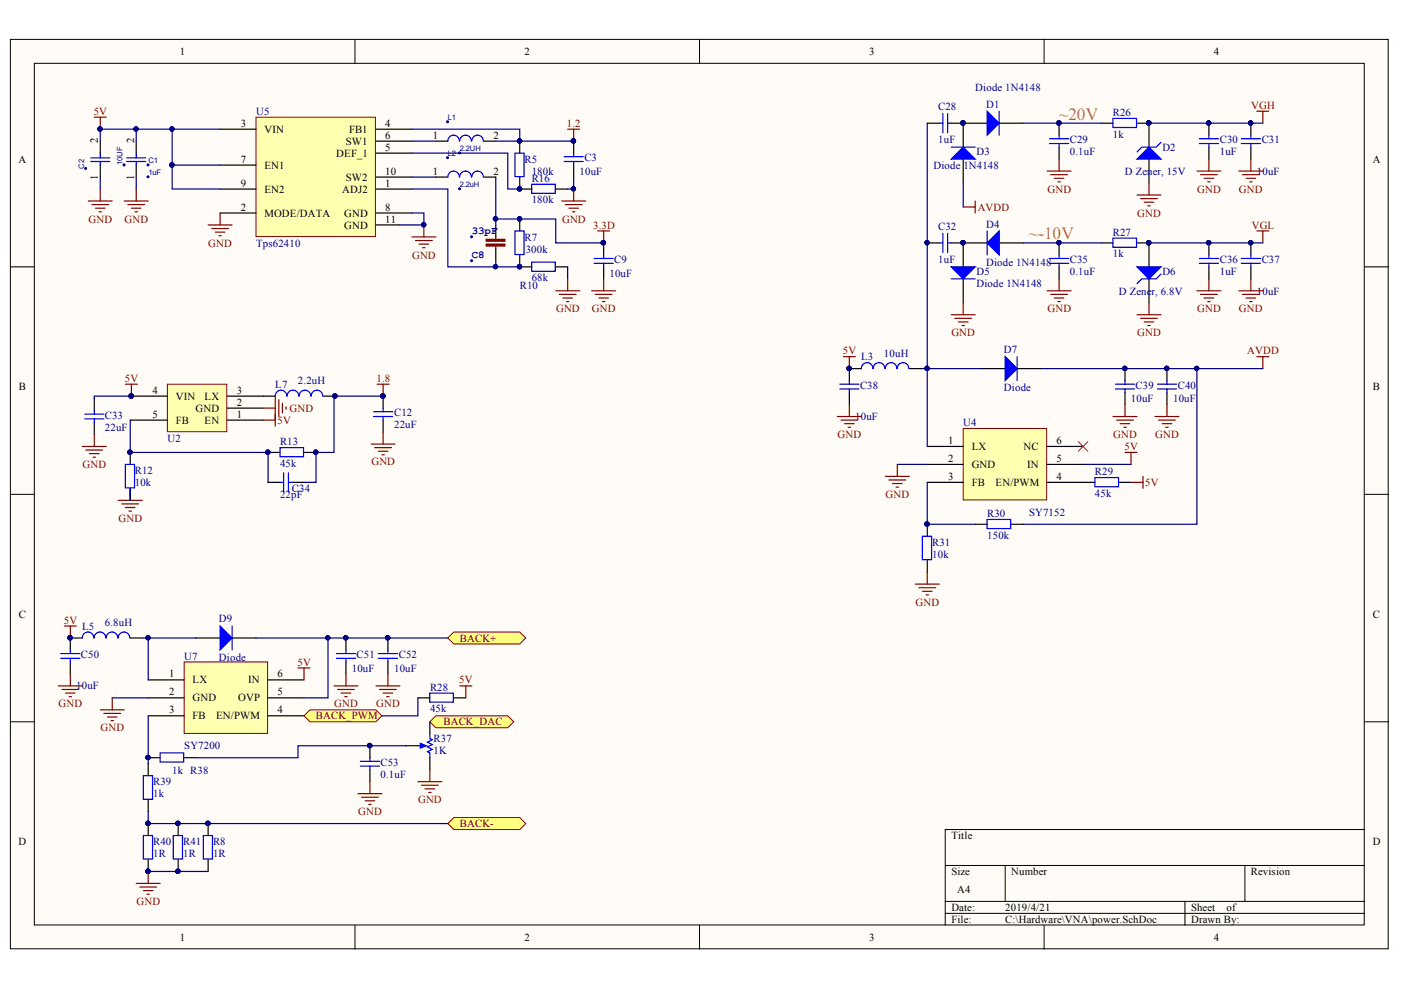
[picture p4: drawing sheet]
<svg xmlns="http://www.w3.org/2000/svg" width="297mm" height="210mm" viewBox="0 0 297 210" stroke-linecap="round" stroke-linejoin="round" font-family="sans-serif">
<defs><g id="words">
<g font-size="3.6" fill="#fd8300">
<text x="224.5" y="25.4">~20V</text>
<text x="218.2" y="50.7">~-10V</text>
</g>
<g font-size="2.3">
<text x="38.1" y="11.7">1</text>
<text x="111.2" y="11.7">2</text>
<text x="184.3" y="11.7">3</text>
<text x="257.4" y="11.7">4</text>
<text x="51.1" y="26.9">3</text>
<text x="56.1" y="28.1">VIN</text>
<text x="74" y="28.1">FB1</text>
<text x="81.7" y="26.9">4</text>
<text x="81.7" y="29.4">6</text>
<text x="91.8" y="29.4">1</text>
<text x="104.6" y="29.4">2</text>
<text x="3.9" y="34.5">A</text>
<text x="20.7" y="30.4" transform="rotate(-90 20.7 30.4)">2</text>
<text x="28.4" y="30.4" transform="rotate(-90 28.4 30.4)">2</text>
<text x="51.1" y="34.5">7</text>
<text x="56.1" y="35.7">EN1</text>
<text x="71.3" y="33.2">DEF_1</text>
<text x="73.3" y="30.7">SW1</text>
<text x="81.7" y="31.9">5</text>
<text x="291.1" y="34.5">A</text>
<text x="20.7" y="38.2" transform="rotate(-90 20.7 38.2)">1</text>
<text x="28.4" y="38.2" transform="rotate(-90 28.4 38.2)">1</text>
<text x="51.1" y="39.5">9</text>
<text x="56.1" y="40.8">EN2</text>
<text x="72.6" y="40.8">ADJ2</text>
<text x="73.3" y="38.3">SW2</text>
<text x="81.7" y="39.5">1</text>
<text x="81.7" y="37">10</text>
<text x="91.8" y="37">1</text>
<text x="104.6" y="37">2</text>
<text x="51.1" y="44.7">2</text>
<text x="56.1" y="46">MODE/DATA</text>
<text x="73" y="46">GND</text>
<text x="81.7" y="44.7">8</text>
<text x="81.7" y="47.2">11</text>
<text x="73" y="48.5">GND</text>
<text x="4" y="82.7">B</text>
<text x="32.3" y="83.5">4</text>
<text x="50.2" y="83.5">3</text>
<text x="291.1" y="82.7">B</text>
<text x="32.3" y="88.6">5</text>
<text x="37.3" y="84.8">VIN</text>
<text x="37.3" y="89.8">FB</text>
<text x="41.4" y="87.3">GND</text>
<text x="43.4" y="89.8">EN</text>
<text x="43.4" y="84.8">LX</text>
<text x="50.2" y="88.6">1</text>
<text x="50.2" y="86">2</text>
<text x="201" y="94.1">1</text>
<text x="206" y="95.4">LX</text>
<text x="217" y="95.4">NC</text>
<text x="224" y="94.1">6</text>
<text x="201" y="97.9">2</text>
<text x="201" y="101.7">3</text>
<text x="206" y="99.2">GND</text>
<text x="217.8" y="99.2">IN</text>
<text x="224" y="97.9">5</text>
<text x="224" y="101.7">4</text>
<text x="206" y="103">FB</text>
<text x="211.1" y="103">EN/PWM</text>
<text x="4" y="131">C</text>
<text x="291.1" y="131">C</text>
<text x="35.9" y="143.6">1</text>
<text x="58.9" y="143.6">6</text>
<text x="35.9" y="147.4">2</text>
<text x="40.8" y="148.7">GND</text>
<text x="40.8" y="144.9">LX</text>
<text x="50.5" y="148.7">OVP</text>
<text x="52.6" y="144.9">IN</text>
<text x="58.9" y="147.4">5</text>
<text x="35.9" y="151.2">3</text>
<text x="40.8" y="152.5">FB</text>
<text x="45.8" y="152.5">EN/PWM</text>
<text x="58.9" y="151.2">4</text>
<text x="3.9" y="179.2">D</text>
<text x="201.7" y="177.9">Title</text>
<text x="291.1" y="179.2">D</text>
<text x="201.7" y="185.6">Size</text>
<text x="214.4" y="185.6">Number</text>
<text x="265.2" y="185.6">Revision</text>
<text x="203" y="189.4">A4</text>
<text x="201.7" y="193.2">Date:</text>
<text x="201.7" y="195.7">File:</text>
<text x="213.1" y="193.2">2019/4/21</text>
<text x="213.1" y="195.7">C:\Hardware\VNA\power.SchDoc</text>
<text x="252.5" y="193.2">Sheet</text>
<text x="252.5" y="195.7">Drawn By:</text>
<text x="260.1" y="193.2">of</text>
<text x="38.1" y="199.5">1</text>
<text x="111.2" y="199.5">2</text>
<text x="184.3" y="199.5">3</text>
<text x="257.4" y="199.5">4</text>
</g>
<g font-size="2.3" fill="#000080">
<text x="198.9" y="23.3">C28</text>
<text x="206.8" y="19.3">Diode 1N4148</text>
<text x="209.1" y="22.8">D1</text>
<text x="54.3" y="24.3">U5</text>
<text x="236" y="24.6">R26</text>
<text x="236" y="29.2">1k</text>
<text x="111.2" y="34.5">R5</text>
<text x="123.9" y="34.2">C3</text>
<text x="197.9" y="35.7">Diode 1N4148</text>
<text x="198.9" y="30.4">1uF</text>
<text x="207" y="33">D3</text>
<text x="226.8" y="30.4">C29</text>
<text x="226.8" y="33">0.1uF</text>
<text x="246.4" y="31.9">D2</text>
<text x="258.6" y="30.4">C30</text>
<text x="258.6" y="33">1uF</text>
<text x="267.5" y="30.4">C31</text>
<text x="112.7" y="37">180k</text>
<text x="112.7" y="38.5">R16</text>
<text x="122.9" y="37">10uF</text>
<text x="238.5" y="37">D Zener, 15V</text>
<text x="266.5" y="37">10uF</text>
<text x="112.7" y="43.1">180k</text>
<text x="54.3" y="52.3">Tps62410</text>
<text x="100" y="49.6">33pF</text>
<text x="111.2" y="51">R7</text>
<text x="111.5" y="53.6">300k</text>
<text x="198.9" y="48.8">C32</text>
<text x="209.1" y="48.3">D4</text>
<text x="236" y="50">R27</text>
<text x="100" y="54.7">C8</text>
<text x="112.7" y="59.7">68k</text>
<text x="129.2" y="58.6">10uF</text>
<text x="130.2" y="55.9">C9</text>
<text x="198.9" y="55.9">1uF</text>
<text x="207" y="58.4">D5</text>
<text x="209.1" y="56.4">Diode 1N4148</text>
<text x="226.8" y="55.9">C35</text>
<text x="226.8" y="58.4">0.1uF</text>
<text x="236" y="54.6">1k</text>
<text x="246.4" y="58.4">D6</text>
<text x="258.6" y="55.9">C36</text>
<text x="258.6" y="58.4">1uF</text>
<text x="267.5" y="55.9">C37</text>
<text x="110.2" y="61.2">R10</text>
<text x="207" y="60.9">Diode 1N4148</text>
<text x="237.2" y="62.4">D Zener, 6.8V</text>
<text x="266.5" y="62.4">10uF</text>
<text x="182.6" y="76.4">L3</text>
<text x="187.4" y="75.6">10uH</text>
<text x="212.9" y="74.9">D7</text>
<text x="58.4" y="82.2">L7</text>
<text x="63.2" y="81.5">2.2uH</text>
<text x="182.3" y="82.5">C38</text>
<text x="212.9" y="83">Diode</text>
<text x="240.8" y="82.5">C39</text>
<text x="249.7" y="82.5">C40</text>
<text x="22.2" y="88.8">C33</text>
<text x="83.6" y="88.3">C12</text>
<text x="181.3" y="89.1">10uF</text>
<text x="239.8" y="85.3">10uF</text>
<text x="248.7" y="85.3">10uF</text>
<text x="22.2" y="91.3">22uF</text>
<text x="35.5" y="93.6">U2</text>
<text x="59.4" y="94.4">R13</text>
<text x="83.6" y="90.8">22uF</text>
<text x="204.2" y="90.3">U4</text>
<text x="28.6" y="100.5">R12</text>
<text x="59.4" y="98.9">45k</text>
<text x="232.1" y="100.7">R29</text>
<text x="28.6" y="103">10k</text>
<text x="59.4" y="105.6">22pF</text>
<text x="61.9" y="104.4">C34</text>
<text x="232.1" y="105.4">45k</text>
<text x="209.3" y="109.7">R30</text>
<text x="218.2" y="109.4">SY7152</text>
<text x="197.6" y="115.8">R31</text>
<text x="197.6" y="118.3">10k</text>
<text x="209.3" y="114.2">150k</text>
<text x="46.4" y="132">D9</text>
<text x="17.4" y="133.5">L5</text>
<text x="22.2" y="132.7">6.8uH</text>
<text x="17.2" y="139.6">C50</text>
<text x="39.1" y="139.8">U7</text>
<text x="46.4" y="140.1">Diode</text>
<text x="74.6" y="142.4">10uF</text>
<text x="75.6" y="139.6">C51</text>
<text x="83.6" y="142.4">10uF</text>
<text x="84.6" y="139.6">C52</text>
<text x="16.2" y="146.2">10uF</text>
<text x="91.2" y="146.4">R28</text>
<text x="91.2" y="151">45k</text>
<text x="39.1" y="158.9">SY7200</text>
<text x="91.9" y="159.9">1K</text>
<text x="91.9" y="157.3">R37</text>
<text x="32.5" y="166.5">R39</text>
<text x="36.5" y="164">1k R38</text>
<text x="80.7" y="162.4">C53</text>
<text x="80.7" y="165">0.1uF</text>
<text x="32.5" y="169.1">1k</text>
<text x="32.5" y="179.2">R40</text>
<text x="38.8" y="179.2">R41</text>
<text x="45.2" y="179.2">R8</text>
<text x="32.5" y="181.8">1R</text>
<text x="38.8" y="181.8">1R</text>
<text x="45.2" y="181.8">1R</text>
</g>
<g font-size="2.3" fill="#800000">
<text x="265.3" y="23.1">VGH</text>
<text x="19.9" y="24.3">5V</text>
<text x="120.2" y="26.9">1.2</text>
<text x="222.1" y="40.8">GND</text>
<text x="253.8" y="40.8">GND</text>
<text x="262.7" y="40.8">GND</text>
<text x="18.8" y="47.2">GND</text>
<text x="26.4" y="47.2">GND</text>
<text x="119.2" y="47.2">GND</text>
<text x="207.3" y="44.7">AVDD</text>
<text x="241.1" y="46">GND</text>
<text x="44.1" y="52.3">GND</text>
<text x="125.8" y="48.5">3.3D</text>
<text x="265.4" y="48.5">VGL</text>
<text x="87.4" y="54.8">GND</text>
<text x="117.9" y="66.2">GND</text>
<text x="125.5" y="66.2">GND</text>
<text x="201.7" y="71.3">GND</text>
<text x="222.1" y="66.2">GND</text>
<text x="241.1" y="71.3">GND</text>
<text x="253.8" y="66.2">GND</text>
<text x="262.7" y="66.2">GND</text>
<text x="178.7" y="75.1">5V</text>
<text x="264.5" y="75.1">AVDD</text>
<text x="26.5" y="81">5V</text>
<text x="79.8" y="81">1.8</text>
<text x="58.9" y="89.8">5V</text>
<text x="61.4" y="87.3">GND</text>
<text x="177.6" y="92.9">GND</text>
<text x="236" y="92.9">GND</text>
<text x="238.4" y="95.4">5V</text>
<text x="244.9" y="92.9">GND</text>
<text x="17.5" y="99.2">GND</text>
<text x="78.7" y="98.7">GND</text>
<text x="187.7" y="105.6">GND</text>
<text x="242.8" y="103">5V</text>
<text x="25.1" y="110.7">GND</text>
<text x="194.1" y="128.4">GND</text>
<text x="13.5" y="132.2">5V</text>
<text x="97.5" y="136">BACK+</text>
<text x="63.1" y="141.1">5V</text>
<text x="12.4" y="150">GND</text>
<text x="70.9" y="150">GND</text>
<text x="79.8" y="150">GND</text>
<text x="97.3" y="144.9">5V</text>
<text x="21.3" y="155.1">GND</text>
<text x="67" y="152.5">BACK_PWM</text>
<text x="94" y="153.8">BACK_DAC</text>
<text x="75.9" y="172.9">GND</text>
<text x="88.6" y="170.3">GND</text>
<text x="97.5" y="175.4">BACK-</text>
<text x="28.9" y="191.9">GND</text>
</g>
<g font-size="1.6" fill="#000080">
<text x="95" y="25.5">L1</text>
<text x="17.8" y="35.7" transform="rotate(-90 17.8 35.7)">C2</text>
<text x="26" y="35" transform="rotate(-90 26 35)">10UF</text>
<text x="31.5" y="34.6">C1</text>
<text x="95" y="33.1">L2</text>
<text x="97.5" y="32.1">2.2UH</text>
<text x="31.5" y="37.2">1uF</text>
<text x="97.5" y="39.7">2.2uH</text>
</g>
</g></defs>
<g fill="#fffcf8" stroke="#000" stroke-width=".21">
<path d="M2.2 8.4h292.1v192.8h-292.1z"/>
<path d="M7.3 13.4h281.9v182.7h-281.9z"/>
</g>
<g fill="none" stroke="#000" stroke-width=".21">
<path d="M75.3 8.4v5M148.3 8.4v5M221.4 8.4v5M2.2 56.6h5.1M289.3 56.6h5.1M2.2 104.8h5.1M289.3 104.8h5.1M2.2 153h5.1M289.3 153h5.1M289.3 175.9h-88.9v20.3M75.3 196.2v5.1M148.3 196.2v5.1"/>
<path d="M200.4 183.5h88.9M200.4 191.1h88.9M200.4 193.7h88.9M213.1 183.5v7.6M221.4 196.2v5.1M251.2 191.1v5.1M263.9 183.5v7.6"/>
</g>
<path d="M54.3 24.9h25.3v25.3h-25.3z" fill="#ffffb0" stroke="#800000" stroke-width=".21"/>
<g fill="none" stroke="#000" stroke-width=".25">
<path d="M21.3 29.9v2.6M21.3 35v2.5M28.9 29.9v2.6M28.9 35v2.5M46.7 27.4h7.6M46.7 35h7.6M79.7 27.4h7.6M79.7 32.5h7.6M79.7 29.9h7.6M79.7 37.5h7.6M92.4 29.9h2.6M92.4 37.5h2.6"/>
<path d="M102.6 29.9h2.5M102.6 37.5h2.5M110.2 37.5v2.6h2.5M110.2 29.9v2.6M121.6 29.9v2.6M121.6 35v2.5M46.7 40.1h7.6M46.7 45.2h7.6M79.7 40.1h7.6M79.7 45.2h7.6M79.7 47.7h5.1M105.1 47.7v2.5"/>
<path d="M105.1 52.8v2.5M110.2 46.4v2.6M110.2 54v2.6h2.5M117.8 40.1h2.6M117.8 56.6h2.6M128 51.5v2.5M128 56.6v2.5M81.2 84v2.5M81.2 89.1v2.5"/>
</g>
<g fill="none" stroke="#800000" stroke-width=".25">
<path d="M20 24.9h2.5M21.3 24.9v2.5M120.4 27.4h2.5M121.6 27.4v2.5M18.7 42.6h5.1M19.5 43.4h3.5M20.2 44.1h2.1M21 44.9h.5M21.3 40.1v2.5M26.3 42.6h5.1M27.1 43.4h3.6M27.9 44.1h2"/>
<path d="M28.6 44.9h.5M28.9 40.1v2.5M44.1 47.7h5.1M44.9 48.5h3.5M45.7 49.2h2M46.4 50h.5M46.7 45.2v2.5M87.3 50.2h5.1M88.1 51h3.5M88.9 51.8h2M89.6 52.5h.5M89.9 47.7v2.5"/>
<path d="M105.1 50.2v.5M105.1 52.3v.5M119.1 42.6h5.1M119.9 43.4h3.5M120.4 59.1v2.6M120.6 44.1h2M121.4 44.9h.5M121.6 40.1v2.5M126.7 49h2.6M128 49v2.5M128 59.1v2.6M117.8 61.7h5.1"/>
<path d="M118.6 62.4h3.5M119.3 63.2h2.1M120.1 63.9h.5M125.4 61.7h5.1M126.2 62.4h3.6M127 63.2h2M127.7 63.9h.5M78.7 94.1h5.1M79.4 94.9h3.6M80.2 95.7h2M81 96.4h.5M81.2 91.6v2.5"/>
</g>
<g fill="#000080" stroke="#000080" stroke-width=".21">
<circle cx="21.2" cy="27.4" r=".46"/>
<circle cx="18.2" cy="35.7" r=".2"/>
<circle cx="26.3" cy="35" r=".21"/>
<circle cx="94.9" cy="25.8" r=".21"/>
<circle cx="97.4" cy="32.4" r=".21"/>
<circle cx="121.6" cy="40" r=".46"/>
<circle cx="94.9" cy="33.4" r=".21"/>
<circle cx="97.4" cy="40" r=".21"/>
<circle cx="89.8" cy="47.6" r=".46"/>
<circle cx="121.6" cy="29.9" r=".46"/>
<circle cx="31.4" cy="35" r=".21"/>
<circle cx="31.4" cy="37.5" r=".2"/>
<circle cx="110.1" cy="40" r=".46"/>
<circle cx="110.1" cy="29.9" r=".46"/>
<circle cx="110.1" cy="56.5" r=".46"/>
<circle cx="110.1" cy="46.4" r=".46"/>
<circle cx="100" cy="55.3" r=".2"/>
<circle cx="100" cy="50.2" r=".21"/>
<circle cx="127.9" cy="51.5" r=".46"/>
<circle cx="81.2" cy="84" r=".47"/>
</g>
<g fill="none" stroke="#00f" stroke-width=".25">
<path d="M19.2 34.2h4.1M19.2 33.5h4.1M21.3 32.5v1M21.3 34.2v.8M26.8 34.2h4.1M26.8 33.5h4.1M28.9 32.5v1M28.9 34.2v.8M97.4 29.9a1.22 1.22 0 0 0-1.2-1.2 1.22 1.22 0 0 0-1.2 1.2M97.4 37.5a1.22 1.22 0 0 0-1.2-1.2 1.22 1.22 0 0 0-1.2 1.2M99.9 29.9a1.23 1.23 0 0 0-1.2-1.2 1.23 1.23 0 0 0-1.2 1.2M99.9 37.5a1.23 1.23 0 0 0-1.2-1.2 1.23 1.23 0 0 0-1.2 1.2"/>
<path d="M102.5 29.9a1.22 1.22 0 0 0-1.2-1.2 1.22 1.22 0 0 0-1.3 1.2M102.5 37.5a1.22 1.22 0 0 0-1.2-1.2 1.22 1.22 0 0 0-1.3 1.2M109.2 32.5h1.9v4.9h-1.9zM112.7 39.1h5v1.9h-5zM119.6 34.2h4.1M119.6 33.2h4.1M121.6 32.5v.7M121.6 34.2v.8M109.2 49h1.9v5h-1.9zM112.7 55.6h5v1.9h-5zM126 54.8h4M126 55.8h4"/>
<path d="M128 54v.8M128 55.8v.8M79.2 87.3h4.1M79.2 88.3h4.1M81.2 86.5v.8M81.2 88.3v.8"/>
</g>
<g fill="#800000" stroke="#800000" stroke-width=".25">
<path d="M103.1 51.8h3.9v.4h-3.9z"/>
<path d="M103.1 50.7h3.9v.4h-3.9z"/>
</g>
<path d="M35.5 81.5h12.6v10h-12.6z" fill="#ffffb0" stroke="#800000" stroke-width=".21"/>
<g fill="none" stroke="#000" stroke-width=".25">
<path d="M20 84.5v2.5M20 89.6v2.5M27.6 95.9v2.6M27.9 89.1h7.6M27.9 84h7.6M48.2 89.1h7.6M48.2 86.5h7.6M48.2 84h10.2M56.8 95.9h2.6M64.5 95.9h2.5M68.5 84h2.6M27.6 103.5v2.6"/>
<path d="M56.8 102.3h2.6M61.9 102.3h2.6"/>
</g>
<g fill="#000080" stroke="#000080" stroke-width=".21">
<circle cx="27.8" cy="84" r=".47"/>
<circle cx="71" cy="84" r=".47"/>
<circle cx="66.9" cy="95.9" r=".46"/>
<circle cx="56.8" cy="95.9" r=".46"/>
<circle cx="27.6" cy="95.9" r=".46"/>
<circle cx="81.2" cy="84" r=".47"/>
</g>
<g fill="none" stroke="#800000" stroke-width=".25">
<path d="M17.4 94.7h5.1M18.2 95.4h3.6M19 96.2h2M19.7 96.9h.5M20 92.1v2.6M26.6 81.5h2.5M27.9 81.5v2.5M55.8 89.1h2.6M55.8 86.5h2.6M58.4 84v6.3M59.1 84.8v3.5M59.9 85.5v2"/>
<path d="M60.6 86.3v.5M80 81.5h2.5M81.2 81.5v2.5M25.1 106.1h5.1M25.8 106.8h3.6M26.6 107.6h2M27.4 108.4h.5M27.6 103.5v2.6"/>
</g>
<g fill="none" stroke="#00f" stroke-width=".25">
<path d="M18 87.8h4M18 88.8h4M20 87v.8M20 88.8v.8M26.6 98.5h1.9v4.9h-1.9zM59.4 94.9h5v1.9h-5zM60.8 84a1.22 1.22 0 0 0-1.2-1.3 1.22 1.22 0 0 0-1.2 1.3M63.3 84a1.23 1.23 0 0 0-1.2-1.3 1.23 1.23 0 0 0-1.2 1.3M65.9 84a1.23 1.23 0 0 0-1.3-1.3 1.23 1.23 0 0 0-1.2 1.3M68.4 84a1.22 1.22 0 0 0-1.2-1.3 1.22 1.22 0 0 0-1.2 1.3M59.4 102.3h.7M60.1 100.2v4.1"/>
<path d="M61.2 100.2v4.1M61.2 102.3h.7"/>
</g>
<path d="M39 140.3h17.7v15.2h-17.7z" fill="#ffffb0" stroke="#800000" stroke-width=".21"/>
<path d="M31.4 148h7.6M31.4 151.8h7.6M31.4 144.2h7.6M56.8 148h7.7M56.8 151.8h7.7M56.8 144.2h7.7" fill="none" stroke="#000" stroke-width=".25"/>
<path d="M204.2 90.8h17.7v15.2h-17.7z" fill="#ffffb0" stroke="#800000" stroke-width=".21"/>
<g fill="none" stroke="#000" stroke-width=".25">
<path d="M196.6 26.1h2.5M201.7 26.1h7.6M204.2 26.1v5.1M204.2 33.7v5.1M211.8 26.1h5.1M224.5 26.1v2.6M224.5 31.2v2.5M233.4 26.1h2.6M241.1 26.1h2.5v5.1M243.6 33.7v5.1M256.3 26.1v2.6M256.3 31.2v2.5"/>
<path d="M265.2 26.1v2.6M265.2 31.2v2.5M196.6 51.5h2.5M201.7 51.5h7.6M204.2 51.5v5.1M204.2 59.1v5.1M211.8 51.5h5.1M224.5 51.5v2.5M224.5 56.6v2.5M233.4 51.5h2.6M241.1 51.5h2.5v5.1M243.6 59.1v5.1"/>
<path d="M256.3 51.5v2.5M256.3 56.6v2.5M265.2 51.5v2.5M265.2 56.6v2.5M182.6 78.2h-2.5v2.5M192.8 78.2h2.5M208 78.2h5.1M215.7 78.2h5M238.5 78.2v2.5M247.4 78.2v2.5M180.1 83.2v2.6M196.6 98.5h7.6"/>
<path d="M196.6 94.7h7.6M222 98.5h7.6M222 94.7h7.6M238.5 83.2v2.6M247.4 83.2v2.6M196.6 102.3h7.6M196.6 111.2v2.5M196.6 118.8v2.5M206.8 111.2h2.5M214.4 111.2h2.5M222 102.3h10.2M237.3 102.3h2.5"/>
<path d="M17.4 135.3h-2.5v2.5M27.6 135.3h2.6M41.6 135.3h5.1M49.2 135.3h5.1M73.4 135.3v2.5M82.2 135.3v2.5M14.9 140.3v2.6M73.4 140.3v2.6M82.2 140.3v2.6"/>
</g>
<g fill="#000080" stroke="#000080" stroke-width=".21">
<circle cx="180" cy="78.1" r=".46"/>
<circle cx="14.9" cy="135.2" r=".46"/>
<circle cx="238.5" cy="78.1" r=".46"/>
<circle cx="247.4" cy="78.1" r=".46"/>
<circle cx="196.5" cy="111.1" r=".46"/>
<circle cx="204.2" cy="51.5" r=".46"/>
<circle cx="196.5" cy="51.5" r=".46"/>
<circle cx="204.2" cy="26.1" r=".46"/>
<circle cx="224.5" cy="51.5" r=".46"/>
<circle cx="243.5" cy="51.5" r=".46"/>
<circle cx="256.3" cy="51.5" r=".46"/>
<circle cx="265.2" cy="51.5" r=".46"/>
<circle cx="224.5" cy="26.1" r=".46"/>
<circle cx="243.5" cy="26.1" r=".46"/>
<circle cx="256.3" cy="26.1" r=".46"/>
<circle cx="265.2" cy="26.1" r=".46"/>
<circle cx="73.3" cy="135.2" r=".46"/>
<circle cx="82.2" cy="135.2" r=".46"/>
</g>
<g fill="none" stroke="#00f" stroke-width=".25">
<path d="M199.1 26.1h.8M199.9 24.1v4.1M200.9 24.1v4.1M200.9 26.1h.8M201.7 31.2h5.1M211.8 23.6v5.1M222.5 30.4h4.1M222.5 29.4h4.1M224.5 28.7v.7M224.5 30.4v.8M236 25.1h5v1.9h-5zM246.1 30.2l-1 1h-3l-1 1"/>
<path d="M254.3 30.4h4M254.3 29.4h4M256.3 28.7v.7M256.3 30.4v.8M263.2 30.4h4M263.2 29.4h4M265.2 28.7v.7M265.2 30.4v.8M199.1 51.5h.8M199.9 49.5v4M200.9 49.5v4M200.9 51.5h.8"/>
<path d="M201.7 59.1h5.1M209.3 49v5M222.5 55.8h4.1M222.5 54.8h4.1M224.5 54v.8M224.5 55.8v.8M236 50.5h5v1.9h-5zM246.1 58.1l-1 1h-3l-1 1M254.3 55.8h4M254.3 54.8h4M256.3 54v.8M256.3 55.8v.8"/>
<path d="M263.2 55.8h4M263.2 54.8h4M265.2 54v.8M265.2 55.8v.8M185.1 78.2a1.22 1.22 0 0 0-1.3-1.3 1.22 1.22 0 0 0-1.2 1.3M187.6 78.2a1.23 1.23 0 0 0-1.2-1.3 1.23 1.23 0 0 0-1.3 1.3M190.1 78.2a1.22 1.22 0 0 0-1.2-1.3 1.22 1.22 0 0 0-1.2 1.3M192.7 78.2a1.22 1.22 0 0 0-1.2-1.3 1.22 1.22 0 0 0-1.3 1.3M215.7 75.6v5.1M178 81.5h4.1M178 82.5h4.1M180.1 80.7v.8"/>
<path d="M180.1 82.5v.7M236.5 81.5h4.1M236.5 82.5h4.1M238.5 80.7v.8M238.5 82.5v.7M245.4 81.5h4.1M245.4 82.5h4.1M247.4 80.7v.8M247.4 82.5v.7M195.6 113.7h1.9v5h-1.9zM209.3 110.1h5v2h-5zM232.1 101.3h5.1v1.9h-5.1z"/>
<path d="M12.9 138.6h4M12.9 139.6h4M14.9 137.8v.8M14.9 139.6v.7M19.9 135.3a1.22 1.22 0 0 0-1.2-1.3 1.22 1.22 0 0 0-1.3 1.3M22.4 135.3a1.23 1.23 0 0 0-1.2-1.3 1.23 1.23 0 0 0-1.2 1.3M25 135.3a1.22 1.22 0 0 0-1.3-1.3 1.22 1.22 0 0 0-1.2 1.3M27.5 135.3a1.22 1.22 0 0 0-1.2-1.3 1.22 1.22 0 0 0-1.2 1.3M49.2 132.7v5.1M71.3 138.6h4.1M71.3 139.6h4.1M73.4 137.8v.8"/>
<path d="M73.4 139.6v.7M80.2 138.6h4.1M80.2 139.6h4.1M82.2 137.8v.8M82.2 139.6v.7"/>
</g>
<g fill="#00f" stroke="#00f" stroke-width=".25">
<path d="M213.1 75.6l2.6 2.6-2.6 2.5z"/>
<path d="M201.7 56.6h5.1l-2.6 2.5z"/>
<path d="M209.3 51.5l2.5-2.5v5z"/>
<path d="M241.1 56.6h5l-2.5 2.5z"/>
<path d="M201.7 33.7l2.5-2.5 2.6 2.5z"/>
<path d="M209.3 23.6l2.5 2.5-2.5 2.6z"/>
<path d="M241.1 33.7l2.5-2.5 2.5 2.5z"/>
<path d="M46.7 132.7l2.5 2.6-2.5 2.5z"/>
</g>
<g fill="none" stroke="#800000" stroke-width=".25">
<path d="M222 36.3h5.1M222.8 37h3.5M223.5 37.8h2.1M224.3 38.6h.5M224.5 33.7v2.6M243.6 38.8v2.6M253.8 36.3h5.1M254.5 37h3.6M255.3 37.8h2M256.1 38.6h.5M256.3 33.7v2.6M262.7 36.3h5"/>
<path d="M263.4 37h3.6M264.2 37.8h2M265 38.6h.5M265.2 33.7v2.6M266.5 23.6h2.5M267.7 23.6v2.5M204.2 43.9h2.6M206.8 42.6v2.6M224.5 59.1v2.6M241.1 41.4h5M241.8 42.1h3.6M242.6 42.9h2"/>
<path d="M243.4 43.6h.5M256.3 59.1v2.6M265.2 59.1v2.6M266.5 49h2.5M267.7 49v2.5M178.8 75.6h2.5M180.1 75.6v2.6M201.7 66.7h5.1M202.4 67.5h3.6M203.2 68.3h2M204 69h.5M204.2 64.2v2.5"/>
<path d="M222 61.7h5.1M222.8 62.4h3.5M223.5 63.2h2.1M224.3 63.9h.5M241.1 66.7h5M241.8 67.5h3.6M242.6 68.3h2M243.4 69h.5M243.6 64.2v2.5M253.8 61.7h5.1M254.5 62.4h3.6M255.3 63.2h2"/>
<path d="M256.1 63.9h.5M262.7 61.7h5M263.4 62.4h3.6M264.2 63.2h2M265 63.9h.5M266.5 75.6h2.5M267.7 75.6v2.6M177.5 88.3h5.1M178.3 89.1h3.6M179.1 89.8h2M179.8 90.6h.5M180.1 85.8v2.5"/>
<path d="M190.2 98.5v2.5M236 88.3h5.1M236.7 89.1h3.6M237.5 89.8h2M238.3 90.6h.5M238.5 85.8v2.5M238.5 95.9h2.6M239.8 95.9v2.6M244.9 88.3h5.1M245.6 89.1h3.6M246.4 89.8h2M247.2 90.6h.5"/>
<path d="M247.4 85.8v2.5M187.7 101h5.1M188.5 101.8h3.5M189.2 102.5h2.1M190 103.3h.5M239.8 102.3h2.5M242.3 101v2.5M13.6 132.7h2.6M14.9 132.7v2.6M194.1 123.8h5M194.8 124.6h3.6M195.6 125.4h2"/>
<path d="M196.3 126.1h.5M196.6 121.3v2.5M12.4 145.4h5M13.1 146.2h3.6M13.9 146.9h2M14.7 147.7h.5M14.9 142.9v2.5M63.2 141.6h2.5M64.5 141.6v2.6"/>
</g>
<path d="M228.6 93.6l2 2.1M230.6 93.6l-2 2.1" fill="none" stroke="#f00" stroke-width=".21"/>
<path d="M95 135.3l1.2-1.3h14l1.3 1.3-1.3 1.2h-14z" fill-rule="evenodd" fill="#ffff80" stroke="#800000" stroke-width=".21"/>
<path d="M70.8 145.4h5.1M71.6 146.2h3.5M72.3 146.9h2.1M73.1 147.7h.5M73.4 142.9v2.5M79.7 145.4h5.1M80.5 146.2h3.5M81.2 146.9h2.1M82 147.7h.5M82.2 142.9v2.5" fill="none" stroke="#800000" stroke-width=".25"/>
<path d="M64.5 151.8l1.2-1.3h14l1.3 1.3-1.3 1.2h-14z" fill-rule="evenodd" fill="#ffff80" stroke="#800000" stroke-width=".21"/>
<path d="M21.3 150.5h5M22 151.3h3.6M22.8 152h2M23.5 152.8h.6M23.8 148v2.5M28.9 187.3h5.1M29.6 188.1h3.6M30.4 188.8h2M31.2 189.6h.5M31.4 184.8v2.5" fill="none" stroke="#800000" stroke-width=".25"/>
<path d="M31.4 174.6v2.6M31.4 182.2v2.6" fill="none" stroke="#000" stroke-width=".25"/>
<g fill="#000080" stroke="#000080" stroke-width=".21">
<circle cx="31.4" cy="174.6" r=".46"/>
<circle cx="31.4" cy="184.7" r=".46"/>
</g>
<path d="M30.4 177.2h1.9v4.9h-1.9z" fill="none" stroke="#00f" stroke-width=".25"/>
<path d="M95 174.6l1.2-1.3h14l1.3 1.3-1.3 1.3h-14z" fill-rule="evenodd" fill="#ffff80" stroke="#800000" stroke-width=".21"/>
<path d="M31.4 161.9v2.6M31.4 169.5v2.6M31.4 160.7h2.6M37.8 174.6v2.6M39 160.7h2.6M44.1 174.6v2.6M37.8 182.2v2.6M44.1 182.2v2.6" fill="none" stroke="#000" stroke-width=".25"/>
<path d="M33.9 159.6h5v2h-5zM30.4 164.5h1.9v5h-1.9zM36.7 177.2h2v4.9h-2zM43.1 177.2h1.9v4.9h-1.9z" fill="none" stroke="#00f" stroke-width=".25"/>
<g fill="#000080" stroke="#000080" stroke-width=".21">
<circle cx="37.7" cy="174.6" r=".46"/>
<circle cx="37.7" cy="184.7" r=".47"/>
<circle cx="44.1" cy="174.6" r=".46"/>
<circle cx="31.4" cy="160.6" r=".46"/>
</g>
<path d="M91.1 153l1.3-1.2h15.3l1.2 1.2-1.2 1.3h-15.3z" fill-rule="evenodd" fill="#ffff80" stroke="#800000" stroke-width=".21"/>
<path d="M78.4 158.1v2.6M86.1 158.1h2.5M88.6 148h2.5M91.1 153v2.6M96.2 148h2.6M78.4 163.2v2.5M91.1 160.7v2.5" fill="none" stroke="#000" stroke-width=".25"/>
<path d="M88.6 158.1h1.3M91.1 146.9h5v2h-5zM91.1 155.6v1l.5 .2-1 .6 1 .5-1 .5 1 .5-1 .5 .5 .2v1.1M76.4 162.4h4.1M76.4 161.4h4.1M78.4 160.7v.7M78.4 162.4v.8" fill="none" stroke="#00f" stroke-width=".25"/>
<path d="M89.1 157.6l1.3 .5-1.3 .5z" fill="#00f" stroke="#00f" stroke-width=".25"/>
<path d="M97.5 145.4h2.5M98.8 145.4v2.6M75.9 168.3h5.1M76.7 169h3.5M77.4 169.8h2M78.2 170.6h.5M78.4 165.7v2.6M88.6 165.7h5.1M89.4 166.5h3.5M90.1 167.3h2.1M90.9 168h.5M91.1 163.2v2.5" fill="none" stroke="#800000" stroke-width=".25"/>
<g fill="#000080" stroke="#000080" stroke-width=".21">
<circle cx="78.4" cy="158.1" r=".47"/>
<circle cx="110.1" cy="29.9" r=".46"/>
<circle cx="36.4" cy="35" r=".46"/>
<circle cx="89.8" cy="47.6" r=".46"/>
<circle cx="21.2" cy="27.4" r=".46"/>
<circle cx="36.4" cy="27.4" r=".46"/>
<circle cx="28.8" cy="27.4" r=".46"/>
<circle cx="121.6" cy="40" r=".46"/>
<circle cx="110.1" cy="40" r=".46"/>
<circle cx="121.6" cy="29.9" r=".46"/>
<circle cx="105.1" cy="46.4" r=".47"/>
<circle cx="105.1" cy="56.5" r=".46"/>
<circle cx="110.1" cy="56.5" r=".46"/>
<circle cx="110.1" cy="46.4" r=".46"/>
<circle cx="127.9" cy="51.5" r=".46"/>
<circle cx="27.8" cy="84" r=".47"/>
<circle cx="56.8" cy="95.9" r=".46"/>
<circle cx="27.6" cy="95.9" r=".46"/>
<circle cx="66.9" cy="95.9" r=".46"/>
<circle cx="71" cy="84" r=".47"/>
<circle cx="81.2" cy="84" r=".47"/>
<circle cx="196.5" cy="78.1" r=".46"/>
<circle cx="238.5" cy="78.1" r=".46"/>
<circle cx="247.4" cy="78.1" r=".46"/>
<circle cx="253.7" cy="78.1" r=".46"/>
<circle cx="224.5" cy="51.5" r=".46"/>
<circle cx="243.5" cy="51.5" r=".46"/>
<circle cx="256.3" cy="51.5" r=".46"/>
<circle cx="265.2" cy="51.5" r=".46"/>
<circle cx="224.5" cy="26.1" r=".46"/>
<circle cx="243.5" cy="26.1" r=".46"/>
<circle cx="256.3" cy="26.1" r=".46"/>
<circle cx="265.2" cy="26.1" r=".46"/>
<circle cx="31.4" cy="135.2" r=".46"/>
<circle cx="69.5" cy="135.2" r=".46"/>
<circle cx="73.3" cy="135.2" r=".46"/>
<circle cx="82.2" cy="135.2" r=".46"/>
<circle cx="31.4" cy="184.7" r=".46"/>
<circle cx="37.7" cy="184.7" r=".47"/>
<circle cx="31.4" cy="174.6" r=".46"/>
<circle cx="37.7" cy="174.6" r=".46"/>
<circle cx="44.1" cy="174.6" r=".46"/>
<circle cx="31.4" cy="160.6" r=".46"/>
<circle cx="196.5" cy="51.5" r=".46"/>
<circle cx="196.5" cy="111.1" r=".46"/>
</g>
<g fill="none" stroke="#000080" stroke-width=".25">
<path d="M21.3 37.5v2.6M28.9 27.4v2.5M28.9 37.5v2.6M36.5 35v5.1h10.2M36.5 35h10.2M36.5 27.4v7.6M46.7 27.4h-25.4v2.5M87.3 27.4h22.9v2.5M87.3 32.5h20.4v7.6h2.5M87.3 29.9h5.1M87.3 37.5h5.1M105.1 29.9h16.5"/>
<path d="M105.1 37.5v10.2M121.6 37.5v2.6h-1.2M196.6 26.1v52.1h11.4M204.2 38.8v5.1M216.9 26.1h16.5M243.6 26.1h24.1M87.3 45.2h2.6v2.5h-5.1M87.3 40.1h7.7v16.5h15.2M105.1 46.4h12.7v5.1h10.2M105.1 55.3v1.3M120.4 56.6v2.5M216.9 51.5h16.5"/>
<path d="M243.6 51.5h24.1M195.3 78.2h1.3v16.5M220.7 78.2h47M253.8 78.2v33h-36.9M27.9 84h-7.9v.5M27.9 89.1h-.3v6.8h29.2v6.4M81.2 84h-10.4v11.9h-3.8v6.4h-2.5M190.2 98.5h6.4M229.6 98.5h10.2M27.6 103.5v2.6M196.6 102.3v8.9h10.2M30.2 135.3h11.4"/>
<path d="M31.4 135.3v8.9M54.3 135.3h40.7M69.5 135.3v12.7h-5M23.8 148h7.6M31.4 151.8v10.1M86.1 158.1h-22.9v2.6h-21.6M88.6 148v3.8h-7.6M31.4 172.1v2.5h63.6M31.4 184.8h12.7"/>
</g>
<use href="#words"/>
</svg>
